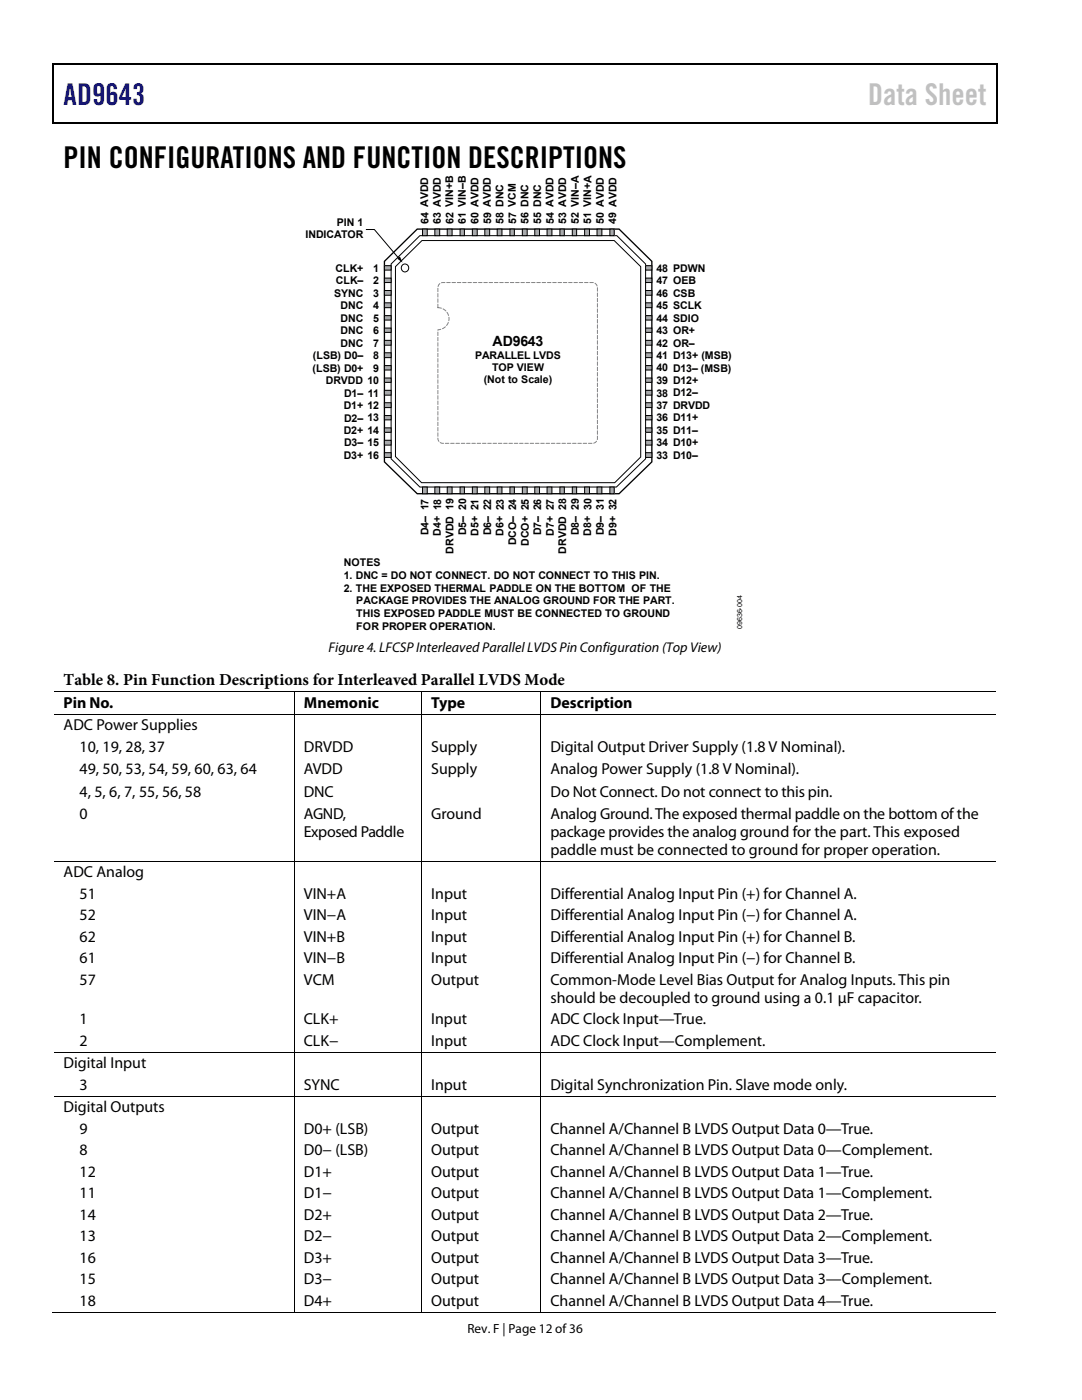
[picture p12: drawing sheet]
<svg xmlns="http://www.w3.org/2000/svg" width="216mm" height="279mm" viewBox="0 0 216 279" stroke-linecap="round" stroke-linejoin="round" font-family="sans-serif">
<defs><g id="words">
<text font-size="6" fill="#00f" x="12.7" y="21">AD9643</text>
<text font-size="6" fill="#c0c0c0" x="173.2" y="21">Data Sheet</text>
<text font-size="6" x="12.7" y="33.6">PIN CONFIGURATIONS AND FUNCTION DESCRIPTIONS</text>
<text font-size="3.3" x="12.7" y="136.7">Table 8. Pin Function Descriptions for Interleaved Parallel LVDS Mode</text>
<g font-size="3.2">
<text x="12.7" y="141.3">Pin No.</text>
<text x="60.6" y="141.3">Mnemonic</text>
<text x="86.1" y="141.3">Type</text>
<text x="109.8" y="141.3">Description</text>
<text x="12.7" y="145.7">ADC Power Supplies</text>
<text x="15.9" y="150.1">10, 19, 28, 37</text>
<text x="15.9" y="154.5">49, 50, 53, 54, 59, 60, 63, 64</text>
<text x="60.6" y="154.5">AVDD</text>
<text x="60.6" y="150.1">DRVDD</text>
<text x="86" y="154.5">Supply</text>
<text x="86" y="150.1">Supply</text>
<text x="109.8" y="154.5">Analog Power Supply (1.8 V Nominal).</text>
<text x="109.8" y="150.1">Digital Output Driver Supply (1.8 V Nominal).</text>
<text x="15.9" y="159">4, 5, 6, 7, 55, 56, 58</text>
<text x="60.6" y="159">DNC</text>
<text x="109.8" y="159">Do Not Connect. Do not connect to this pin.</text>
<text x="15.9" y="163.4">0</text>
<text x="60.6" y="163.4">AGND,</text>
<text x="60.6" y="167">Exposed Paddle</text>
<text x="86" y="163.4">Ground</text>
<text x="109.8" y="163.4">Analog Ground. The exposed thermal paddle on the bottom of the</text>
<text x="109.8" y="167">package provides the analog ground for the part. This exposed</text>
<text x="109.8" y="170.6">paddle must be connected to ground for proper operation.</text>
<text x="12.7" y="175.1">ADC Analog</text>
<text x="15.9" y="179.4">51</text>
<text x="60.6" y="179.4">VIN+A</text>
<text x="86" y="179.4">Input</text>
<text x="109.8" y="179.4">Differential Analog Input Pin (+) for Channel A.</text>
<text x="15.9" y="183.7">52</text>
<text x="60.6" y="183.7">VIN−A</text>
<text x="86" y="183.7">Input</text>
<text x="109.8" y="183.7">Differential Analog Input Pin (−) for Channel A.</text>
<text x="15.9" y="188">62</text>
<text x="60.6" y="188">VIN+B</text>
<text x="86" y="188">Input</text>
<text x="109.8" y="188">Differential Analog Input Pin (+) for Channel B.</text>
<text x="15.9" y="192.3">61</text>
<text x="15.9" y="196.6">57</text>
<text x="60.6" y="192.3">VIN−B</text>
<text x="60.6" y="196.6">VCM</text>
<text x="86" y="192.3">Input</text>
<text x="86" y="196.6">Output</text>
<text x="109.8" y="196.6">Common-Mode Level Bias Output for Analog Inputs. This pin</text>
<text x="109.8" y="192.3">Differential Analog Input Pin (−) for Channel B.</text>
<text x="109.8" y="200.2">should be decoupled to ground using a 0.1 μF capacitor.</text>
<text x="15.9" y="204.4">1</text>
<text x="15.9" y="208.7">2</text>
<text x="60.6" y="204.4">CLK+</text>
<text x="60.6" y="208.7">CLK−</text>
<text x="86" y="204.4">Input</text>
<text x="86" y="208.7">Input</text>
<text x="109.8" y="204.4">ADC Clock Input—True.</text>
<text x="109.8" y="208.7">ADC Clock Input—Complement.</text>
<text x="12.7" y="213.2">Digital Input</text>
<text x="12.7" y="222">Digital Outputs</text>
<text x="15.9" y="217.5">3</text>
<text x="60.6" y="217.5">SYNC</text>
<text x="86" y="217.5">Input</text>
<text x="109.8" y="217.5">Digital Synchronization Pin. Slave mode only.</text>
<text x="15.9" y="226.3">9</text>
<text x="60.6" y="226.3">D0+ (LSB)</text>
<text x="86" y="226.3">Output</text>
<text x="109.8" y="226.3">Channel A/Channel B LVDS Output Data 0—True.</text>
<text x="15.9" y="230.6">8</text>
<text x="60.6" y="230.6">D0− (LSB)</text>
<text x="86" y="230.6">Output</text>
<text x="109.8" y="230.6">Channel A/Channel B LVDS Output Data 0—Complement.</text>
<text x="15.9" y="234.9">12</text>
<text x="15.9" y="239.2">11</text>
<text x="60.6" y="234.9">D1+</text>
<text x="60.6" y="239.2">D1−</text>
<text x="86" y="239.2">Output</text>
<text x="86" y="234.9">Output</text>
<text x="109.8" y="239.2">Channel A/Channel B LVDS Output Data 1—Complement.</text>
<text x="109.8" y="234.9">Channel A/Channel B LVDS Output Data 1—True.</text>
<text x="15.9" y="243.5">14</text>
<text x="60.6" y="243.5">D2+</text>
<text x="86" y="243.5">Output</text>
<text x="109.8" y="243.5">Channel A/Channel B LVDS Output Data 2—True.</text>
<text x="15.9" y="247.8">13</text>
<text x="60.6" y="247.8">D2−</text>
<text x="86" y="247.8">Output</text>
<text x="109.8" y="247.8">Channel A/Channel B LVDS Output Data 2—Complement.</text>
<text x="15.9" y="252.1">16</text>
<text x="15.9" y="256.3">15</text>
<text x="60.6" y="252.1">D3+</text>
<text x="60.6" y="256.3">D3−</text>
<text x="86" y="256.3">Output</text>
<text x="86" y="252.1">Output</text>
<text x="109.8" y="256.3">Channel A/Channel B LVDS Output Data 3—Complement.</text>
<text x="109.8" y="252.1">Channel A/Channel B LVDS Output Data 3—True.</text>
<text x="15.9" y="260.6">18</text>
<text x="60.6" y="260.6">D4+</text>
<text x="86" y="260.6">Output</text>
<text x="109.8" y="260.6">Channel A/Channel B LVDS Output Data 4—True.</text>
</g>
<g font-size="2.8">
<text x="98.3" y="69">AD9643</text>
<text x="65.6" y="130.1">Figure 4. LFCSP Interleaved Parallel LVDS Pin Configuration (Top View)</text>
</g>
<text font-size="2.6" x="93.3" y="266">Rev. F | Page 12 of 36</text>
<g font-size="2.1">
<text x="60.9" y="47.5">INDICATOR</text>
<text x="67.2" y="45">PIN 1</text>
<text x="85.5" y="44.6" transform="rotate(-90 85.5 44.6)">64 AVDD</text>
<text x="88" y="44.6" transform="rotate(-90 88 44.6)">63 AVDD</text>
<text x="90.5" y="44.6" transform="rotate(-90 90.5 44.6)">62 VIN+B</text>
<text x="93" y="44.6" transform="rotate(-90 93 44.6)">61 VIN–B</text>
<text x="95.5" y="44.6" transform="rotate(-90 95.5 44.6)">60 AVDD</text>
<text x="98" y="44.6" transform="rotate(-90 98 44.6)">59 AVDD</text>
<text x="100.5" y="44.6" transform="rotate(-90 100.5 44.6)">58 DNC</text>
<text x="103" y="44.6" transform="rotate(-90 103 44.6)">57 VCM</text>
<text x="105.5" y="44.6" transform="rotate(-90 105.5 44.6)">56 DNC</text>
<text x="108" y="44.6" transform="rotate(-90 108 44.6)">55 DNC</text>
<text x="110.5" y="44.6" transform="rotate(-90 110.5 44.6)">54 AVDD</text>
<text x="113" y="44.6" transform="rotate(-90 113 44.6)">53 AVDD</text>
<text x="115.5" y="44.6" transform="rotate(-90 115.5 44.6)">52 VIN–A</text>
<text x="118" y="44.6" transform="rotate(-90 118 44.6)">51 VIN+A</text>
<text x="120.5" y="44.6" transform="rotate(-90 120.5 44.6)">50 AVDD</text>
<text x="123" y="44.6" transform="rotate(-90 123 44.6)">49 AVDD</text>
<text x="66.7" y="59.2">SYNC</text>
<text x="67" y="54.2">CLK+</text>
<text x="67" y="56.7">CLK–</text>
<text x="74.5" y="54.2">1</text>
<text x="74.5" y="56.7">2</text>
<text x="74.5" y="59.2">3</text>
<text x="131" y="54.2">48 PDWN</text>
<text x="131" y="56.7">47 OEB</text>
<text x="131" y="59.2">46 CSB</text>
<text x="68" y="61.7">DNC</text>
<text x="68" y="64.2">DNC</text>
<text x="74.5" y="61.7">4</text>
<text x="74.5" y="64.2">5</text>
<text x="131" y="61.7">45 SCLK</text>
<text x="131" y="64.2">44 SDIO</text>
<text x="62.4" y="71.7">(LSB) D0–</text>
<text x="68" y="66.7">DNC</text>
<text x="68" y="69.2">DNC</text>
<text x="74.5" y="66.7">6</text>
<text x="74.5" y="69.2">7</text>
<text x="74.5" y="71.7">8</text>
<text x="94.8" y="71.6">PARALLEL LVDS</text>
<text x="131" y="66.7">43 OR+</text>
<text x="131" y="69.2">42 OR–</text>
<text x="131" y="71.7">41 D13+ (MSB)</text>
<text x="62.4" y="74.2">(LSB) D0+</text>
<text x="65" y="76.7">DRVDD 10</text>
<text x="74.5" y="74.2">9</text>
<text x="96.5" y="76.5">(Not to Scale)</text>
<text x="98.2" y="74.1">TOP VIEW</text>
<text x="131" y="74.1">40 D13– (MSB)</text>
<text x="131" y="76.6">39 D12+</text>
<text x="68.6" y="81.6">D1+ 12</text>
<text x="68.7" y="79.2">D1– 11</text>
<text x="131" y="79.1">38 D12–</text>
<text x="131" y="81.6">37 DRVDD</text>
<text x="68.6" y="86.6">D2+ 14</text>
<text x="68.7" y="84.1">D2– 13</text>
<text x="68.7" y="89.1">D3– 15</text>
<text x="131" y="84.1">36 D11+</text>
<text x="131" y="86.6">35 D11–</text>
<text x="131" y="89.1">34 D10+</text>
<text x="68.6" y="91.6">D3+ 16</text>
<text x="131" y="91.6">33 D10–</text>
<text x="85.5" y="106.8" transform="rotate(-90 85.5 106.8)">D4– 17</text>
<text x="88" y="106.9" transform="rotate(-90 88 106.9)">D4+ 18</text>
<text x="93" y="106.8" transform="rotate(-90 93 106.8)">D5– 20</text>
<text x="95.5" y="106.9" transform="rotate(-90 95.5 106.9)">D5+ 21</text>
<text x="98" y="106.8" transform="rotate(-90 98 106.8)">D6– 22</text>
<text x="100.5" y="106.9" transform="rotate(-90 100.5 106.9)">D6+ 23</text>
<text x="108" y="106.8" transform="rotate(-90 108 106.8)">D7– 26</text>
<text x="110.5" y="106.9" transform="rotate(-90 110.5 106.9)">D7+ 27</text>
<text x="115.5" y="106.8" transform="rotate(-90 115.5 106.8)">D8– 29</text>
<text x="118" y="106.9" transform="rotate(-90 118 106.9)">D8+ 30</text>
<text x="120.5" y="106.8" transform="rotate(-90 120.5 106.8)">D9– 31</text>
<text x="123" y="106.9" transform="rotate(-90 123 106.9)">D9+ 32</text>
<text x="68.6" y="113">NOTES</text>
<text x="90.5" y="110.5" transform="rotate(-90 90.5 110.5)">DRVDD 19</text>
<text x="103" y="108.8" transform="rotate(-90 103 108.8)">DCO– 24</text>
<text x="105.5" y="108.9" transform="rotate(-90 105.5 108.9)">DCO+ 25</text>
<text x="113" y="110.5" transform="rotate(-90 113 110.5)">DRVDD 28</text>
<text x="68.6" y="115.6">1. DNC = DO NOT CONNECT. DO NOT CONNECT TO THIS PIN.</text>
<text x="68.6" y="118.1">2. THE EXPOSED THERMAL PADDLE ON THE BOTTOM OF THE</text>
<text x="71.1" y="120.6">PACKAGE PROVIDES THE ANALOG GROUND FOR THE PART.</text>
<text x="71.1" y="123.2">THIS EXPOSED PADDLE MUST BE CONNECTED TO GROUND</text>
<text x="71.1" y="125.7">FOR PROPER OPERATION.</text>
</g>
<text font-size="1.4" x="148.1" y="125.6" transform="rotate(-90 148.1 125.6)">09636-004</text>
</g></defs>
<path d="M10.5 12.7h.3v1h-.3zM198.8 12.7h.2v1h-.2zM198.8 12.7h.2v.3h-.2zM198.8 24.4h.2v.3h-.2z" fill="#000"/>
<path d="M10.5 12.8h188.3M10.7 13.7v11M198.9 13.7v11M10.5 24.5h188.3" fill="none" stroke="#000" stroke-width=".25"/>
<circle cx="80.8" cy="53.5" r=".77" fill="#fff"/>
<g fill="none" stroke="#000" stroke-width=".2">
<path d="M78 52.7l5.8-5.7h39.3l5.7 5.7v38.9l-5.8 5.6h-39.2l-5.8-5.6zM78.9 53.2l5.3-5.2h38.4l5.2 5.2v38l-5.1 5.1h-38.6l-5.2-5.2z"/>
<circle cx="80.8" cy="53.5" r=".77"/>
</g>
<path d="M76.7 52.2l6.5-6.5h40.3l6.6 6.5v40l-6.6 6.3h-40.3l-6.5-6.3z" fill="none" stroke="#000" stroke-width=".26"/>
<path d="M128.8 53h1.3v.9h-1.3z" fill="#a7a9ac"/>
<path d="M128.8 53h1.3v.9h-1.3z" fill="none" stroke="#000" stroke-width=".2"/>
<path d="M128.8 55.5h1.3v.9h-1.3z" fill="#a7a9ac"/>
<path d="M128.8 55.5h1.3v.9h-1.3z" fill="none" stroke="#000" stroke-width=".2"/>
<path d="M128.8 58h1.3v.9h-1.3z" fill="#a7a9ac"/>
<path d="M128.8 58h1.3v.9h-1.3z" fill="none" stroke="#000" stroke-width=".2"/>
<path d="M128.8 60.4h1.3v1h-1.3z" fill="#a7a9ac"/>
<path d="M128.8 60.4h1.3v1h-1.3z" fill="none" stroke="#000" stroke-width=".2"/>
<path d="M128.8 63h1.3v.9h-1.3z" fill="#a7a9ac"/>
<path d="M128.8 63h1.3v.9h-1.3z" fill="none" stroke="#000" stroke-width=".2"/>
<path d="M128.8 65.5h1.3v.8h-1.3z" fill="#a7a9ac"/>
<path d="M128.8 65.5h1.3v.8h-1.3z" fill="none" stroke="#000" stroke-width=".2"/>
<path d="M128.8 67.9h1.3v1h-1.3z" fill="#a7a9ac"/>
<path d="M128.8 67.9h1.3v1h-1.3z" fill="none" stroke="#000" stroke-width=".2"/>
<path d="M128.8 70.4h1.3v1h-1.3z" fill="#a7a9ac"/>
<path d="M128.8 70.4h1.3v1h-1.3z" fill="none" stroke="#000" stroke-width=".2"/>
<path d="M128.8 73h1.3v.9h-1.3z" fill="#a7a9ac"/>
<path d="M128.8 73h1.3v.9h-1.3z" fill="none" stroke="#000" stroke-width=".2"/>
<path d="M128.8 75.4h1.3v.9h-1.3z" fill="#a7a9ac"/>
<path d="M128.8 75.4h1.3v.9h-1.3z" fill="none" stroke="#000" stroke-width=".2"/>
<path d="M128.8 77.9h1.3v1h-1.3z" fill="#a7a9ac"/>
<path d="M128.8 77.9h1.3v1h-1.3z" fill="none" stroke="#000" stroke-width=".2"/>
<path d="M128.8 80.4h1.3v.9h-1.3z" fill="#a7a9ac"/>
<path d="M128.8 80.4h1.3v.9h-1.3z" fill="none" stroke="#000" stroke-width=".2"/>
<path d="M128.8 82.9h1.3v.9h-1.3z" fill="#a7a9ac"/>
<path d="M128.8 82.9h1.3v.9h-1.3z" fill="none" stroke="#000" stroke-width=".2"/>
<path d="M128.8 85.4h1.3v.9h-1.3z" fill="#a7a9ac"/>
<path d="M128.8 85.4h1.3v.9h-1.3z" fill="none" stroke="#000" stroke-width=".2"/>
<path d="M128.8 87.9h1.3v.9h-1.3z" fill="#a7a9ac"/>
<path d="M128.8 87.9h1.3v.9h-1.3z" fill="none" stroke="#000" stroke-width=".2"/>
<path d="M128.8 90.3h1.3v1h-1.3z" fill="#a7a9ac"/>
<path d="M128.8 90.3h1.3v1h-1.3z" fill="none" stroke="#000" stroke-width=".2"/>
<path d="M76.7 53h1.3v.9h-1.3z" fill="#a7a9ac"/>
<path d="M76.7 53h1.3v.9h-1.3z" fill="none" stroke="#000" stroke-width=".2"/>
<path d="M76.7 55.5h1.3v.9h-1.3z" fill="#a7a9ac"/>
<path d="M76.7 55.5h1.3v.9h-1.3z" fill="none" stroke="#000" stroke-width=".2"/>
<path d="M76.7 58h1.3v.9h-1.3z" fill="#a7a9ac"/>
<path d="M76.7 58h1.3v.9h-1.3z" fill="none" stroke="#000" stroke-width=".2"/>
<path d="M76.7 60.4h1.3v1h-1.3z" fill="#a7a9ac"/>
<path d="M76.7 60.4h1.3v1h-1.3z" fill="none" stroke="#000" stroke-width=".2"/>
<path d="M76.7 63h1.3v.9h-1.3z" fill="#a7a9ac"/>
<path d="M76.7 63h1.3v.9h-1.3z" fill="none" stroke="#000" stroke-width=".2"/>
<path d="M76.7 65.5h1.3v.8h-1.3z" fill="#a7a9ac"/>
<path d="M76.7 65.5h1.3v.8h-1.3z" fill="none" stroke="#000" stroke-width=".2"/>
<path d="M76.7 67.9h1.3v1h-1.3z" fill="#a7a9ac"/>
<path d="M76.7 67.9h1.3v1h-1.3z" fill="none" stroke="#000" stroke-width=".2"/>
<path d="M76.7 70.4h1.3v1h-1.3z" fill="#a7a9ac"/>
<path d="M76.7 70.4h1.3v1h-1.3z" fill="none" stroke="#000" stroke-width=".2"/>
<path d="M76.7 73h1.3v.9h-1.3z" fill="#a7a9ac"/>
<path d="M76.7 73h1.3v.9h-1.3z" fill="none" stroke="#000" stroke-width=".2"/>
<path d="M76.7 75.4h1.3v.9h-1.3z" fill="#a7a9ac"/>
<path d="M76.7 75.4h1.3v.9h-1.3z" fill="none" stroke="#000" stroke-width=".2"/>
<path d="M76.7 77.9h1.3v1h-1.3z" fill="#a7a9ac"/>
<path d="M76.7 77.9h1.3v1h-1.3z" fill="none" stroke="#000" stroke-width=".2"/>
<path d="M76.7 80.4h1.3v.9h-1.3z" fill="#a7a9ac"/>
<path d="M76.7 80.4h1.3v.9h-1.3z" fill="none" stroke="#000" stroke-width=".2"/>
<path d="M76.7 82.9h1.3v.9h-1.3z" fill="#a7a9ac"/>
<path d="M76.7 82.9h1.3v.9h-1.3z" fill="none" stroke="#000" stroke-width=".2"/>
<path d="M76.7 85.4h1.3v.9h-1.3z" fill="#a7a9ac"/>
<path d="M76.7 85.4h1.3v.9h-1.3z" fill="none" stroke="#000" stroke-width=".2"/>
<path d="M76.7 87.9h1.3v.9h-1.3z" fill="#a7a9ac"/>
<path d="M76.7 87.9h1.3v.9h-1.3z" fill="none" stroke="#000" stroke-width=".2"/>
<path d="M76.7 90.3h1.3v1h-1.3z" fill="#a7a9ac"/>
<path d="M76.7 90.3h1.3v1h-1.3z" fill="none" stroke="#000" stroke-width=".2"/>
<path d="M84.3 97.2h1v1.3h-1z" fill="#a7a9ac"/>
<path d="M84.3 97.2h1v1.3h-1z" fill="none" stroke="#000" stroke-width=".2"/>
<path d="M86.8 97.2h.9v1.3h-.9z" fill="#a7a9ac"/>
<path d="M86.8 97.2h.9v1.3h-.9z" fill="none" stroke="#000" stroke-width=".2"/>
<path d="M89.2 97.2h1v1.3h-1z" fill="#a7a9ac"/>
<path d="M89.2 97.2h1v1.3h-1z" fill="none" stroke="#000" stroke-width=".2"/>
<path d="M91.8 97.2h.9v1.3h-.9z" fill="#a7a9ac"/>
<path d="M91.8 97.2h.9v1.3h-.9z" fill="none" stroke="#000" stroke-width=".2"/>
<path d="M94.3 97.2h.9v1.3h-.9z" fill="#a7a9ac"/>
<path d="M94.3 97.2h.9v1.3h-.9z" fill="none" stroke="#000" stroke-width=".2"/>
<path d="M96.7 97.2h1v1.3h-1z" fill="#a7a9ac"/>
<path d="M96.7 97.2h1v1.3h-1z" fill="none" stroke="#000" stroke-width=".2"/>
<path d="M99.2 97.2h1v1.3h-1z" fill="#a7a9ac"/>
<path d="M99.2 97.2h1v1.3h-1z" fill="none" stroke="#000" stroke-width=".2"/>
<path d="M101.7 97.2h.9v1.3h-.9z" fill="#a7a9ac"/>
<path d="M101.7 97.2h.9v1.3h-.9z" fill="none" stroke="#000" stroke-width=".2"/>
<path d="M104.2 97.2h1v1.3h-1z" fill="#a7a9ac"/>
<path d="M104.2 97.2h1v1.3h-1z" fill="none" stroke="#000" stroke-width=".2"/>
<path d="M106.7 97.2h1v1.3h-1z" fill="#a7a9ac"/>
<path d="M106.7 97.2h1v1.3h-1z" fill="none" stroke="#000" stroke-width=".2"/>
<path d="M109.2 97.2h.9v1.3h-.9z" fill="#a7a9ac"/>
<path d="M109.2 97.2h.9v1.3h-.9z" fill="none" stroke="#000" stroke-width=".2"/>
<path d="M111.7 97.2h.9v1.3h-.9z" fill="#a7a9ac"/>
<path d="M111.7 97.2h.9v1.3h-.9z" fill="none" stroke="#000" stroke-width=".2"/>
<path d="M114.2 97.2h.9v1.3h-.9z" fill="#a7a9ac"/>
<path d="M114.2 97.2h.9v1.3h-.9z" fill="none" stroke="#000" stroke-width=".2"/>
<path d="M116.6 97.2h1v1.3h-1z" fill="#a7a9ac"/>
<path d="M116.6 97.2h1v1.3h-1z" fill="none" stroke="#000" stroke-width=".2"/>
<path d="M119.1 97.2h1v1.3h-1z" fill="#a7a9ac"/>
<path d="M119.1 97.2h1v1.3h-1z" fill="none" stroke="#000" stroke-width=".2"/>
<path d="M121.7 97.2h.9v1.3h-.9z" fill="#a7a9ac"/>
<path d="M121.7 97.2h.9v1.3h-.9z" fill="none" stroke="#000" stroke-width=".2"/>
<path d="M84.3 45.7h1v1.3h-1z" fill="#a7a9ac"/>
<path d="M84.3 45.7h1v1.3h-1z" fill="none" stroke="#000" stroke-width=".2"/>
<path d="M86.8 45.7h.9v1.3h-.9z" fill="#a7a9ac"/>
<path d="M86.8 45.7h.9v1.3h-.9z" fill="none" stroke="#000" stroke-width=".2"/>
<path d="M89.2 45.7h1v1.3h-1z" fill="#a7a9ac"/>
<path d="M89.2 45.7h1v1.3h-1z" fill="none" stroke="#000" stroke-width=".2"/>
<path d="M91.8 45.7h.9v1.3h-.9z" fill="#a7a9ac"/>
<path d="M91.8 45.7h.9v1.3h-.9z" fill="none" stroke="#000" stroke-width=".2"/>
<path d="M94.3 45.7h.9v1.3h-.9z" fill="#a7a9ac"/>
<path d="M94.3 45.7h.9v1.3h-.9z" fill="none" stroke="#000" stroke-width=".2"/>
<path d="M96.7 45.7h1v1.3h-1z" fill="#a7a9ac"/>
<path d="M96.7 45.7h1v1.3h-1z" fill="none" stroke="#000" stroke-width=".2"/>
<path d="M99.2 45.7h1v1.3h-1z" fill="#a7a9ac"/>
<path d="M99.2 45.7h1v1.3h-1z" fill="none" stroke="#000" stroke-width=".2"/>
<path d="M101.7 45.7h.9v1.3h-.9z" fill="#a7a9ac"/>
<path d="M101.7 45.7h.9v1.3h-.9z" fill="none" stroke="#000" stroke-width=".2"/>
<path d="M104.2 45.7h1v1.3h-1z" fill="#a7a9ac"/>
<path d="M104.2 45.7h1v1.3h-1z" fill="none" stroke="#000" stroke-width=".2"/>
<path d="M106.7 45.7h1v1.3h-1z" fill="#a7a9ac"/>
<path d="M106.7 45.7h1v1.3h-1z" fill="none" stroke="#000" stroke-width=".2"/>
<path d="M109.2 45.7h.9v1.3h-.9z" fill="#a7a9ac"/>
<path d="M109.2 45.7h.9v1.3h-.9z" fill="none" stroke="#000" stroke-width=".2"/>
<path d="M111.7 45.7h.9v1.3h-.9z" fill="#a7a9ac"/>
<path d="M111.7 45.7h.9v1.3h-.9z" fill="none" stroke="#000" stroke-width=".2"/>
<path d="M114.2 45.7h.9v1.3h-.9z" fill="#a7a9ac"/>
<path d="M114.2 45.7h.9v1.3h-.9z" fill="none" stroke="#000" stroke-width=".2"/>
<path d="M116.6 45.7h1v1.3h-1z" fill="#a7a9ac"/>
<path d="M116.6 45.7h1v1.3h-1z" fill="none" stroke="#000" stroke-width=".2"/>
<path d="M119.1 45.7h1v1.3h-1z" fill="#a7a9ac"/>
<path d="M119.1 45.7h1v1.3h-1z" fill="none" stroke="#000" stroke-width=".2"/>
<path d="M121.7 45.7h.9v1.3h-.9z" fill="#a7a9ac"/>
<g fill="none" stroke="#000" stroke-width=".2">
<path d="M73.1 45.8h1.6l4.9 5.8M121.7 45.7h.9v1.3h-.9zM10.8 138h188M58.7 138.1v4.4M84.1 138.1v4.4M107.9 138.1v4.4M10.8 142.5h188M58.7 142.6v29.2M84.1 142.6v29.2M107.9 142.6v29.2M10.8 171.9h188M58.7 172v37.9"/>
<path d="M84.1 172v37.9M107.9 172v37.9M10.8 210h188M10.8 218.8h188M58.7 210.1v8.6M58.7 218.9v43.1M84.1 210.1v8.6M84.1 218.9v43.1M107.9 210.1v8.6M107.9 218.9v43.1M10.5 261.9h48.1M58.8 261.9h25.3"/>
<path d="M84.2 261.9h23.6M108 261.9h90.8"/>
</g>
<path d="M87.7 56.7l.6-.3h28.6a2.06 2.06 0 0 1 2.2 .6l.1 29.2a2.15 2.15 0 0 1-.6 2.2l-28.9 .1a2.14 2.14 0 0 1-2.2-.6l-.1-22a2.23 2.23 0 0 0 2.2-2.3 2.23 2.23 0 0 0-2.2-2.2v-4z" fill="none" stroke="#808385" stroke-width=".2" stroke-dasharray=".7 .4"/>
<path d="M79.3 51.6l.5-.4 .5 1.2z" fill="#000"/>
<use href="#words"/>
</svg>
